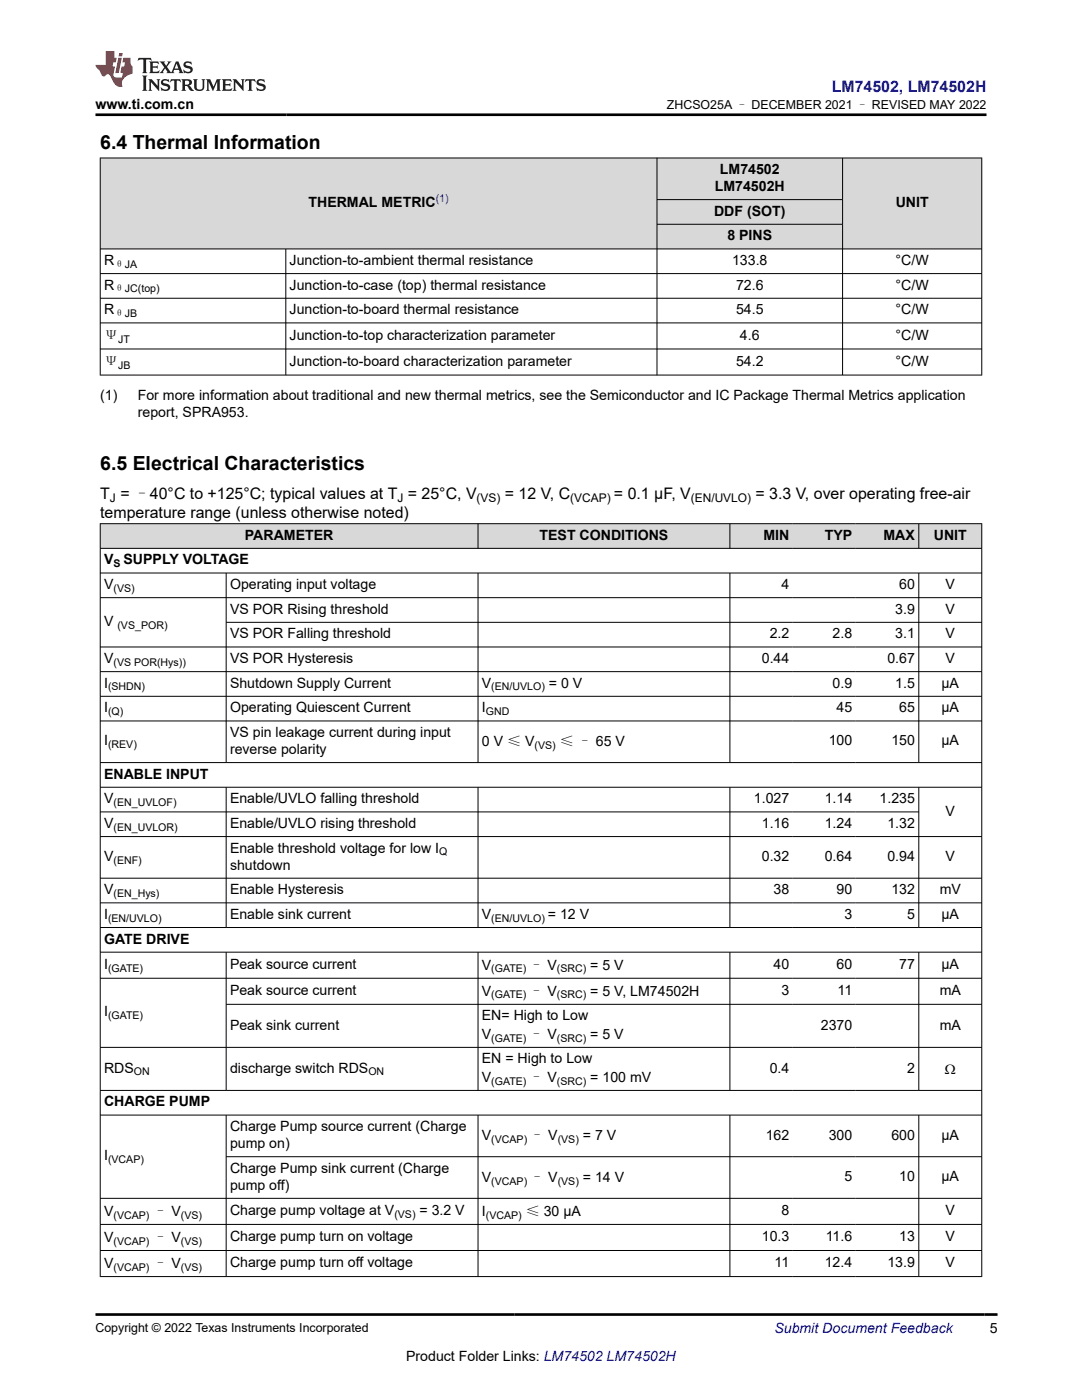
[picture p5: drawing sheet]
<svg xmlns="http://www.w3.org/2000/svg" width="216mm" height="279mm" viewBox="0 0 216 279" stroke-linecap="round" stroke-linejoin="round" font-family="sans-serif">
<defs><g id="words">
<g font-size="3.9">
<text x="20" y="29.8">6.4 Thermal Information</text>
<text x="20" y="93.8">6.5 Electrical Characteristics</text>
</g>
<text font-size="3.2" fill="#00f" x="166" y="18.3">LM74502, LM74502H</text>
<g font-size="3.2">
<text x="20" y="99.6">T = –40°C to +125°C; typical values at T = 25°C, V</text>
<text x="100.7" y="99.6">= 12 V, C</text>
<text x="122.5" y="99.6">= 0.1 µF, V</text>
<text x="150.8" y="99.6">= 3.3 V, over operating free-air</text>
<text x="20" y="103.4">temperature range (unless otherwise noted)</text>
</g>
<g font-size="2.8">
<text x="19" y="21.7">www.ti.com.cn</text>
<text x="143.7" y="34.7">LM74502</text>
<text x="61.6" y="41.3">THERMAL METRIC</text>
<text x="142.6" y="38.1">LM74502H</text>
<text x="178.7" y="41.3">UNIT</text>
<text x="142.5" y="43">DDF (SOT)</text>
<text x="145.1" y="48">8 PINS</text>
<text x="20.8" y="52.9">R</text>
<text x="57.8" y="52.9">Junction-to-ambient thermal resistance</text>
<text x="146.1" y="52.9">133.8</text>
<text x="178.7" y="52.9">°C/W</text>
<text x="20.8" y="57.8">R</text>
<text x="57.8" y="57.8">Junction-to-case (top) thermal resistance</text>
<text x="146.9" y="57.8">72.6</text>
<text x="178.7" y="57.8">°C/W</text>
<text x="20.8" y="62.7">R</text>
<text x="57.8" y="62.7">Junction-to-board thermal resistance</text>
<text x="146.9" y="62.7">54.5</text>
<text x="178.7" y="62.7">°C/W</text>
<text x="20.8" y="67.9">Ψ</text>
<text x="57.8" y="67.8">Junction-to-top characterization parameter</text>
<text x="147.6" y="67.8">4.6</text>
<text x="178.7" y="67.8">°C/W</text>
<text x="20.8" y="73.1">Ψ</text>
<text x="57.8" y="73">Junction-to-board characterization parameter</text>
<text x="146.9" y="73">54.2</text>
<text x="178.7" y="73">°C/W</text>
<text x="20" y="79.9">(1)</text>
<text x="27.5" y="79.9">For more information about traditional and new thermal metrics, see the Semiconductor and IC Package Thermal Metrics application</text>
<text x="27.5" y="83.3">report, SPRA953.</text>
<text x="48.9" y="107.7">PARAMETER</text>
<text x="107.7" y="107.7">TEST CONDITIONS</text>
<text x="152.3" y="107.7">MIN</text>
<text x="164.6" y="107.7">TYP</text>
<text x="176.3" y="107.7">MAX</text>
<text x="186.3" y="107.7">UNIT</text>
<text x="20.8" y="112.6">V</text>
<text x="24.6" y="112.6">SUPPLY VOLTAGE</text>
<text x="20.8" y="117.5">V</text>
<text x="45.9" y="117.5">Operating input voltage</text>
<text x="155.9" y="117.5">4</text>
<text x="179.4" y="117.5">60</text>
<text x="188.7" y="117.5">V</text>
<text x="20.8" y="124.9">V</text>
<text x="45.9" y="122.5">VS POR Rising threshold</text>
<text x="178.6" y="122.5">3.9</text>
<text x="188.7" y="122.5">V</text>
<text x="45.9" y="127.4">VS POR Falling threshold</text>
<text x="153.6" y="127.4">2.2</text>
<text x="166.1" y="127.4">2.8</text>
<text x="178.6" y="127.4">3.1</text>
<text x="188.7" y="127.4">V</text>
<text x="20.8" y="132.3">V</text>
<text x="20.8" y="137.2">I</text>
<text x="45.9" y="132.3">VS POR Hysteresis</text>
<text x="45.9" y="137.2">Shutdown Supply Current</text>
<text x="96.2" y="137.2">V</text>
<text x="109.5" y="137.2">= 0 V</text>
<text x="152" y="132.3">0.44</text>
<text x="166.1" y="137.2">0.9</text>
<text x="177.1" y="132.3">0.67</text>
<text x="178.6" y="137.2">1.5</text>
<text x="187.9" y="137.2">µA</text>
<text x="188.7" y="132.3">V</text>
<text x="20.8" y="142.2">I</text>
<text x="45.9" y="142.2">Operating Quiescent Current</text>
<text x="96.2" y="142.2">I</text>
<text x="166.9" y="142.2">45</text>
<text x="179.4" y="142.2">65</text>
<text x="187.9" y="142.2">µA</text>
<text x="20.8" y="148.8">I</text>
<text x="45.9" y="147.1">VS pin leakage current during input</text>
<text x="96.2" y="148.9">0 V ≤ V</text>
<text x="111.7" y="148.9">≤ – 65 V</text>
<text x="165.4" y="148.8">100</text>
<text x="177.9" y="148.8">150</text>
<text x="187.9" y="148.8">µA</text>
<text x="20.8" y="155.4">ENABLE INPUT</text>
<text x="45.9" y="150.5">reverse polarity</text>
<text x="20.8" y="160.3">V</text>
<text x="45.9" y="160.3">Enable/UVLO falling threshold</text>
<text x="150.4" y="160.3">1.027</text>
<text x="164.6" y="160.3">1.14</text>
<text x="175.5" y="160.3">1.235</text>
<text x="20.8" y="165.2">V</text>
<text x="45.9" y="165.2">Enable/UVLO rising threshold</text>
<text x="152" y="165.2">1.16</text>
<text x="164.6" y="165.2">1.24</text>
<text x="177.1" y="165.2">1.32</text>
<text x="188.7" y="162.8">V</text>
<text x="20.8" y="171.8">V</text>
<text x="45.9" y="173.5">shutdown</text>
<text x="45.9" y="170.1">Enable threshold voltage for low I</text>
<text x="152" y="171.8">0.32</text>
<text x="164.6" y="171.8">0.64</text>
<text x="177.1" y="171.8">0.94</text>
<text x="188.7" y="171.8">V</text>
<text x="20.8" y="178.5">V</text>
<text x="45.9" y="178.5">Enable Hysteresis</text>
<text x="154.4" y="178.5">38</text>
<text x="166.9" y="178.5">90</text>
<text x="177.9" y="178.5">132</text>
<text x="187.5" y="178.5">mV</text>
<text x="20.8" y="183.4">I</text>
<text x="45.9" y="183.4">Enable sink current</text>
<text x="96.2" y="183.4">V</text>
<text x="109.3" y="183.4">= 12 V</text>
<text x="168.5" y="183.4">3</text>
<text x="181" y="183.4">5</text>
<text x="187.9" y="183.4">µA</text>
<text x="20.8" y="188.3">GATE DRIVE</text>
<text x="20.8" y="193.4">I</text>
<text x="45.9" y="193.4">Peak source current</text>
<text x="96.2" y="193.5">V</text>
<text x="105.6" y="193.5">– V</text>
<text x="117.8" y="193.5">= 5 V</text>
<text x="154.4" y="193.4">40</text>
<text x="166.9" y="193.4">60</text>
<text x="179.4" y="193.4">77</text>
<text x="187.9" y="193.4">µA</text>
<text x="20.8" y="202.9">I</text>
<text x="45.9" y="198.6">Peak source current</text>
<text x="96.2" y="198.7">V</text>
<text x="96.2" y="203.6">EN= High to Low</text>
<text x="105.6" y="198.7">– V</text>
<text x="117.8" y="198.7">= 5 V, LM74502H</text>
<text x="155.9" y="198.6">3</text>
<text x="167.1" y="198.6">11</text>
<text x="187.5" y="198.6">mA</text>
<text x="45.9" y="205.5">Peak sink current</text>
<text x="96.2" y="207.3">V</text>
<text x="105.6" y="207.3">– V</text>
<text x="117.8" y="207.3">= 5 V</text>
<text x="163.8" y="205.5">2370</text>
<text x="187.5" y="205.5">mA</text>
<text x="20.8" y="214.1">RDS</text>
<text x="45.9" y="214.1">discharge switch RDS</text>
<text x="96.2" y="212.2">EN = High to Low</text>
<text x="96.2" y="215.9">V</text>
<text x="105.6" y="215.9">– V</text>
<text x="117.8" y="215.9">= 100 mV</text>
<text x="153.6" y="214.1">0.4</text>
<text x="181" y="214.1">2</text>
<text x="188.5" y="214.3">Ω</text>
<text x="20.8" y="220.8">CHARGE PUMP</text>
<text x="45.9" y="225.7">Charge Pump source current (Charge</text>
<text x="96.2" y="227.6">V</text>
<text x="105.8" y="227.6">– V</text>
<text x="116.3" y="227.6">= 7 V</text>
<text x="152.8" y="227.4">162</text>
<text x="165.4" y="227.4">300</text>
<text x="177.9" y="227.4">600</text>
<text x="187.9" y="227.4">µA</text>
<text x="20.8" y="231.6">I</text>
<text x="45.9" y="229.1">pump on)</text>
<text x="45.9" y="234">Charge Pump sink current (Charge</text>
<text x="45.9" y="237.4">pump off)</text>
<text x="96.2" y="235.9">V</text>
<text x="105.8" y="235.9">– V</text>
<text x="116.3" y="235.9">= 14 V</text>
<text x="168.5" y="235.7">5</text>
<text x="179.4" y="235.7">10</text>
<text x="187.9" y="235.7">µA</text>
<text x="20.8" y="242.6">V</text>
<text x="30.6" y="242.6">– V</text>
<text x="45.9" y="242.5">Charge pump voltage at V</text>
<text x="83.7" y="242.5">= 3.2 V</text>
<text x="96.2" y="242.6">I</text>
<text x="104.9" y="242.6">≤ 30 µA</text>
<text x="155.9" y="242.5">8</text>
<text x="188.7" y="242.5">V</text>
<text x="20.8" y="247.8">V</text>
<text x="30.6" y="247.8">– V</text>
<text x="45.9" y="247.7">Charge pump turn on voltage</text>
<text x="152" y="247.7">10.3</text>
<text x="164.8" y="247.7">11.6</text>
<text x="179.4" y="247.7">13</text>
<text x="188.7" y="247.7">V</text>
<text x="20.8" y="253">V</text>
<text x="30.6" y="253">– V</text>
<text x="45.9" y="252.9">Charge pump turn off voltage</text>
<text x="154.6" y="252.9">11</text>
<text x="164.6" y="252.9">12.4</text>
<text x="177.1" y="252.9">13.9</text>
<text x="188.7" y="252.9">V</text>
<text x="197.5" y="266.1">5</text>
<text x="81" y="271.7">Product Folder Links: LM74502 LM74502H</text>
</g>
<text font-size="2.8" fill="#00f" x="154.5" y="266.1">Submit Document Feedback</text>
<g font-size="2.5">
<text x="133.1" y="21.8">ZHCSO25A – DECEMBER 2021 – REVISED MAY 2022</text>
<text x="19" y="265.8">Copyright © 2022 Texas Instruments Incorporated</text>
</g>
<g font-size="2.4">
<text x="21.9" y="100.2">J</text>
<text x="79.3" y="100.2">J</text>
<text x="95.1" y="100.2">(VS)</text>
<text x="113.8" y="100.2">(VCAP)</text>
<text x="137.8" y="100.2">(EN/UVLO)</text>
</g>
<text font-size="2.1" fill="#00f" x="87" y="40.4">(1)</text>
<g font-size="2.1">
<text x="22.8" y="53.4">θJA</text>
<text x="22.8" y="58.4">θJC(top)</text>
<text x="22.8" y="63.3">θJB</text>
<text x="23.6" y="68.5">JT</text>
<text x="23.6" y="73.7">JB</text>
<text x="22.6" y="113.2">S</text>
<text x="22.6" y="118.1">(VS)</text>
<text x="23.4" y="125.5">(VS_POR)</text>
<text x="21.6" y="137.8">(SHDN)</text>
<text x="22.6" y="132.9">(VS POR(Hys))</text>
<text x="98" y="137.8">(EN/UVLO)</text>
<text x="21.6" y="142.7">(Q)</text>
<text x="96.9" y="142.7">GND</text>
<text x="21.6" y="149.3">(REV)</text>
<text x="106.7" y="149.5">(VS)</text>
<text x="22.6" y="160.9">(EN_UVLOF)</text>
<text x="22.6" y="165.8">(EN_UVLOR)</text>
<text x="22.6" y="172.4">(ENF)</text>
<text x="87.6" y="170.7">Q</text>
<text x="22.6" y="179">(EN_Hys)</text>
<text x="21.6" y="183.9">(EN/UVLO)</text>
<text x="98" y="183.9">(EN/UVLO)</text>
<text x="21.6" y="193.9">(GATE)</text>
<text x="98" y="194.1">(GATE)</text>
<text x="111.1" y="194.1">(SRC)</text>
<text x="21.6" y="203.4">(GATE)</text>
<text x="98" y="199.3">(GATE)</text>
<text x="111.1" y="199.3">(SRC)</text>
<text x="98" y="207.9">(GATE)</text>
<text x="111.1" y="207.9">(SRC)</text>
<text x="26.7" y="214.6">ON</text>
<text x="73.5" y="214.6">ON</text>
<text x="98" y="216.5">(GATE)</text>
<text x="111.1" y="216.5">(SRC)</text>
<text x="21.6" y="232.1">(VCAP)</text>
<text x="98" y="228.1">(VCAP)</text>
<text x="111.3" y="228.1">(VS)</text>
<text x="98" y="236.4">(VCAP)</text>
<text x="111.3" y="236.4">(VS)</text>
<text x="22.6" y="243.2">(VCAP)</text>
<text x="36.1" y="243.2">(VS)</text>
<text x="78.7" y="243.1">(VS)</text>
<text x="96.9" y="243.2">(VCAP)</text>
<text x="22.6" y="248.4">(VCAP)</text>
<text x="36.1" y="248.4">(VS)</text>
<text x="22.6" y="253.6">(VCAP)</text>
<text x="36.1" y="253.6">(VS)</text>
</g>
</g></defs>
<g fill="#d8d8d8">
<path d="M20 31.5h175.9v8.3h-175.9z" fill-rule="evenodd"/>
<path d="M20.1 31.6h110.9v18h-110.9z" fill-rule="evenodd"/>
<path d="M131.2 31.6h36.9v8.2h-36.9z" fill-rule="evenodd"/>
<path d="M168.2 31.6h27.6v18h-27.6z" fill-rule="evenodd"/>
<path d="M131.2 39.9h36.9v4.8h-36.9z" fill-rule="evenodd"/>
<path d="M131.2 44.8h36.9v4.8h-36.9z" fill-rule="evenodd"/>
</g>
<g fill="none" stroke="#000" stroke-width=".2">
<path d="M19.9 31.5h176.1M20 31.5v43.4M131.1 31.5v43.4M131.1 39.8h37.1M168.1 31.5v43.4M195.9 31.5v43.4M19.9 49.7h176.1M19.9 54.6h176.1M19.9 59.5h176.1M57 49.7v25.2M131.1 44.8h37.1M19.9 64.4h176.1"/>
<path d="M19.9 69.6h176.1M19.9 74.9h176.1"/>
</g>
<g fill="#d8d8d8">
<path d="M20 104.5h175.9v4.9h-175.9z" fill-rule="evenodd"/>
<path d="M20.1 104.6h75.2v4.8h-75.2z" fill-rule="evenodd"/>
<path d="M95.4 104.6h50.2v4.8h-50.2z" fill-rule="evenodd"/>
<path d="M145.7 104.6h12.5v4.8h-12.5z" fill-rule="evenodd"/>
<path d="M158.2 104.6h12.6v4.8h-12.6z" fill-rule="evenodd"/>
<path d="M170.8 104.6h12.5v4.8h-12.5z" fill-rule="evenodd"/>
<path d="M183.4 104.6h12.4v4.8h-12.4z" fill-rule="evenodd"/>
</g>
<g fill="none" stroke="#000" stroke-width=".2">
<path d="M19.9 104.5h176.1M19.9 109.4h176.1M19.9 114.4h176.1M19.9 119.3h176.1M20 104.5v150.3M45.1 114.4v37.9M95.4 104.5v5M95.4 114.4v37.9M145.6 104.5v5M145.6 114.4v37.9M183.3 104.5v5M183.3 114.4v37.9"/>
<path d="M195.9 104.5v150.3M19.9 129.1h176.1M19.9 134h176.1M19.9 139h176.1M45.1 124.2h150.9M19.9 143.9h176.1M19.9 152.2h176.1M19.9 157.1h176.1M45.1 157.1v28.1M95.4 157.1v28.1M145.6 157.1v28.1M183.3 157.1v28.1"/>
<path d="M19.9 162h163.5M19.9 167h176.1M19.9 175.3h176.1M19.9 180.2h176.1M19.9 185.1h176.1M19.9 190h176.1M19.9 195.2h176.1M45.1 190v27.7M95.4 190v27.7M145.6 190v27.7M183.3 190v27.7M19.9 209h176.1"/>
<path d="M19.9 217.6h176.1M45.1 200.4h150.9M19.9 222.5h176.1M19.9 239.2h176.1M45.1 222.5v32.3M45.1 230.8h150.9M95.4 222.5v32.3M145.6 222.5v32.3M183.3 222.5v32.3M19.9 244.4h176.1M19.9 249.6h176.1M19.9 254.8h176.1"/>
</g>
<path d="M27.7 11.6l-.2 .5 .5-.2h.6v.1v2.2l-.2 .4h1l-.2-.4v-2.2v-.1h.5l.5 .2-.1-.5zM29.8 12.3l.2 .4v1.5l-.2 .4h1.9l.1-.6a1.08 1.08 0 0 1-1.3 .2v-.7h.6l.4 .2v-.7l-.4 .2h-.6v-.5l.2-.2a1 1 0 0 1 1 .3l-.1-.5zM31.8 12.3l1 1.1-1 1.2h.9l-.2-.2 .4-.8 .5 .8-.2 .2h1.6l-.2-.2 .1-.5h1l.1 .5-.1 .2h.9l-.2-.3-.8-2h-.5l-1 2.2-.8-1.1 .9-1.1h-.8l.2 .2-.5 .6-.3-.6 .1-.2zM35.2 12.7l.4 1h-.8zM36.8 12.4a.65 .65 0 0 0-.2 .7 .65 .65 0 0 0 .6 .5l.7 .1 .1 .3a.79 .79 0 0 1-.7 .4 .79 .79 0 0 1-.7-.5l.1 .7 .2-.1a.93 .93 0 0 0 1.1 .1 .93 .93 0 0 0 .4-1 1.46 1.46 0 0 0-1.2-.6l-.1-.3a1.09 1.09 0 0 1 1.2 .2l-.2-.6-.1 .1-.6-.2zM28.4 15.1l.2 .4v2.2l-.2 .4h1l-.2-.4v-2.2l.2-.4zM29.6 15.8l.2 .4v1.5l-.2 .4h.8l-.3-.4v-1.3l1.7 1.8v-2l.2-.4h-.8l.2 .2 .1 1.1-1.2-1.3zM32.3 15.9a.65 .65 0 0 0-.2 .8 .65 .65 0 0 0 .7 .4l.6 .2 .1 .2a.79 .79 0 0 1-.7 .4 .79 .79 0 0 1-.7-.5l.1 .7 .2-.1a.93 .93 0 0 0 1.1 .1 .93 .93 0 0 0 .4-.9 1.46 1.46 0 0 0-1.2-.6l-.1-.4a1.09 1.09 0 0 1 1.2 .2l-.2-.6-.1 .1-.6-.1zM34.1 15.8l-.1 .6a.63 .63 0 0 1 .7-.3l.1 1.6-.3 .4h1l-.2-.4v-1.6a.66 .66 0 0 1 .8 .3l-.1-.6zM36.2 15.8l.2 .4v1.5l-.2 .4h.9l-.2-.2v-.7h.5l.1 .2a.79 .79 0 0 0 1.2 .6l-1-.9a.61 .61 0 0 0 .6-.6 .61 .61 0 0 0-.5-.7zM36.9 16.1h.2a.47 .47 0 0 1 .5 .1 .47 .47 0 0 1 .1 .5l-.2 .1-.6 .1zM38.5 15.8l.2 .2a2.27 2.27 0 0 0 .4 2 1.04 1.04 0 0 0 1.7-.7v-1.3l.2-.2h-.8l.2 .4v1.1a.6 .6 0 0 1-.6 .6 .6 .6 0 0 1-.6-.6v-1.1l.3-.4zM41.1 15.8l.2 .4v1.5l-.2 .4h.7l-.2-.4v-1.4l.9 1.9 .8-1.9v1.4l-.2 .4h1l-.3-.4v-1.5l.3-.4h-.8l-.7 1.5-.7-1.5zM44.3 15.8l.2 .4v1.5l-.2 .4h1.9l.1-.6a1.09 1.09 0 0 1-1.3 .2v-.7h.6l.4 .2v-.6l-.4 .2h-.6v-.6l.2-.1a1.01 1.01 0 0 1 1 .3l-.1-.6zM46.4 15.8l.3 .4v1.5l-.3 .4h.8l-.2-.4v-1.3l1.6 1.8v-2l.2-.4h-.7l.2 .2v1.1l-1.2-1.3zM49 15.8l-.1 .6a.63 .63 0 0 1 .8-.3v1.6l-.3 .4h1l-.2-.4v-1.6a.66 .66 0 0 1 .8 .3l-.1-.6zM51.4 15.9a.65 .65 0 0 0-.2 .8 .65 .65 0 0 0 .6 .4l.6 .2 .2 .2a.79 .79 0 0 1-.8 .4 .79 .79 0 0 1-.6-.5l.1 .7 .2-.1a.93 .93 0 0 0 1 .1 .93 .93 0 0 0 .5-.9 1.46 1.46 0 0 0-1.3-.6l-.1-.4a1.09 1.09 0 0 1 1.3 .2l-.2-.6-.2 .1-.5-.1z" fill="#231f20"/>
<path d="M21.1 10.2v2.8h-2.1l.1 .3 .9 1a.95 .95 0 0 0 .9 .9 .59 .59 0 0 1 .6-.4 .59 .59 0 0 1 .5 .4l.4 .7a1.59 1.59 0 0 0 2.1 1.4 1.61 1.61 0 0 1 1-2.3l1-.3-.1-1.5a1.59 1.59 0 0 1-.4-1.7h-1.4l-.2 .9h.5l-.1 .9h-.5l-.2 1v.2l.4 .1-.2 .9h-.6a.73 .73 0 0 1-1.1-.7l.3-1.5h-.5l.2-.9h.5l.2-.9h-.5v-1.3zM23.6 11.5l-.6 3.1h.7l.6-3.1zM23.8 10.6l-.1 .6h.7l.1-.6z" fill="#ed1c24"/>
<path d="M19 22.9h177.8M19.1 262.3h179.9" fill="none" stroke="#000" stroke-width=".53"/>
<use href="#words"/>
</svg>
